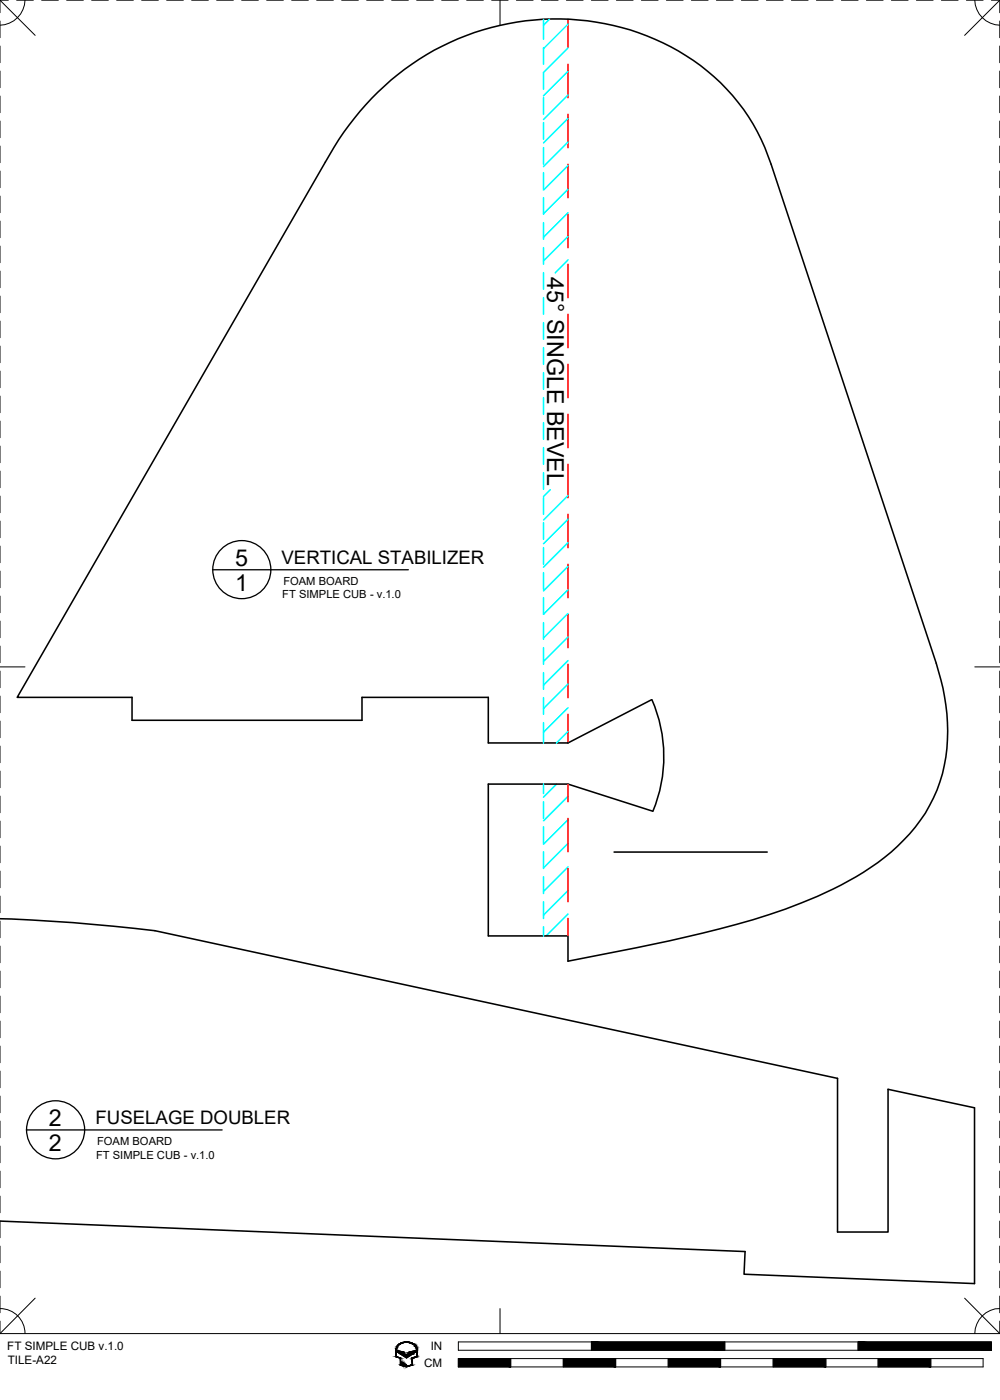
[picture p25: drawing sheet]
<svg xmlns="http://www.w3.org/2000/svg" width="190mm" height="267mm" viewBox="0 0 190 267" stroke-linecap="round" stroke-linejoin="round" font-family="sans-serif">
<defs><g id="words">
<g font-size="4.4">
<text x="104.2" y="52.8" transform="rotate(90 104.2 52.8)">45° SINGLE BEVEL</text>
<text x="44.8" y="107.7">5</text>
<text x="44.8" y="112.5">1</text>
<text x="9.3" y="214.5">2</text>
<text x="9.3" y="219.2">2</text>
</g>
<g font-size="3.5">
<text x="53.6" y="107.4">VERTICAL STABILIZER</text>
<text x="18.2" y="214.1">FUSELAGE DOUBLER</text>
</g>
<g font-size="2.2">
<text x="1.4" y="257.2">FT SIMPLE CUB v.1.0</text>
<text x="82.1" y="257.2">IN</text>
<text x="1.5" y="259.9">TILE-A22</text>
<text x="80.8" y="260.4">CM</text>
</g>
<g font-size="2.1">
<text x="53.8" y="114">FT SIMPLE CUB - v.1.0</text>
<text x="54" y="111.5">FOAM BOARD</text>
<text x="18.3" y="220.7">FT SIMPLE CUB - v.1.0</text>
<text x="18.5" y="218.2">FOAM BOARD</text>
</g>
</g></defs>
<!-- layer: 01 CUT -->
<path d="M124.1 133.3l-15.9 8.2h-15.2v-8.7h-24v4.4h-43.8v-4.4h-21.9l58.7-101.9a51 51 0 0 1 28.4-24.7 47.1 47.1 0 0 1 43.1 6.3 37.8 37.8 0 0 1 13.4 18.8l31.5 95.1a36.7 36.7 0 0 1 .6 22.6 31.7 31.7 0 0 1-13.2 16.3 76 76 0 0 1-19.2 8.9l-6.3 1.9-6.4 1.6a428.9 428.9 0 0 1-25.7 5.4v-4.8h-15.2v-28.9h15.2l16.1 5.1M124.2 133.3a27 27 0 0 1 .2 21.2M0 175a328.5 328.5 0 0 1 29.5 2.3l130 28.1v29.3h9.7v-27.2l16.4 3.5v33.5l-43.9-1.8 .2-4.3-141.9-5.8M117 162.3h29.2" fill="none" stroke="#000" stroke-width=".3"/>
<!-- layer: 04 BEVEL -->
<g fill="none" stroke="#0ff" stroke-width=".3">
<path d="M103.5 3.7v3.8M103.5 9.1v3.1M103.5 13.8v3.2M103.5 18.6v3.2M104.7 3.7l-1.2 1.1M108.2 4.6l-4.7 4.7M108.2 9.1l-4.7 4.7M108.2 13.6l-4.7 4.6M108.2 18.1l-4.7 4.7M103.5 23.4v3.1M103.5 28.1v3.2M103.5 32.9v3.2"/>
<path d="M103.5 37.6v3.2M108.2 22.6l-4.7 4.6M108.2 27.1l-4.7 4.6M108.2 31.5l-4.7 4.7M108.2 36.1l-4.7 4.6M103.5 42.4v3.2M103.5 47.2v3.1M103.5 51.9v3.2M103.5 56.7v3.2M108.2 40.5l-4.7 4.7M108.2 45l-4.7 4.7M108.2 49.5l-2.4 2.5"/>
<path d="M103.5 61.5v3.1M103.5 66.2v3.2M103.5 71v3.2M103.5 75.7v3.2M103.5 80.5v3.2M103.5 85.3v3.1M103.5 90v3.2M103.5 94.8v3.2M103.5 99.6v3.1M104.8 93.3l-1.3 1.3M108.2 94.4l-4.7 4.7M108.2 98.9l-4.7 4.7"/>
<path d="M103.5 104.3v3.2M103.5 109.1v3.2M103.5 118.6v3.2M108.2 112.4l-4.7 4.6v-3.2M108.2 103.4l-4.7 4.6M108.2 107.9l-4.7 4.7M108.2 116.9l-4.7 4.6M103.5 123.4v3.1M103.5 128.1v3.2M103.5 132.9v3.2M103.5 137.7v3.8M108.2 121.3l-4.7 4.7"/>
<path d="M108.2 125.9l-4.7 4.6M108.2 130.3l-4.7 4.7M108.2 134.8l-4.7 4.7M108.2 139.3l-2.2 2.2M103.5 149.4v1.8M103.5 152.7v3.2M103.5 157.5v3.2M106 149.4l-2.5 2.5M108.2 151.7l-4.7 4.7M108.2 156.2l-4.7 4.6M103.5 162.3v3.1M103.5 167v3.2"/>
<path d="M103.5 171.8v3.2M103.5 176.6v1.7M108.2 160.7l-4.7 4.6M108.2 165.1l-4.7 4.7M108.2 169.7l-4.7 4.6M108.2 174.1l-4.2 4.2"/>
</g>
<!-- layer: 02 SCORE -->
<g fill="none" stroke="#f00" stroke-width=".3">
<path d="M108.2 3.7v5.4M108.2 12.2v6.4M108.2 21.8v6.3M108.2 31.3v6.3M108.2 40.8v6.4M108.2 50.3v6.4M108.2 59.9v6.3M108.2 69.4v6.3M108.2 78.9v6.4M108.2 88.4v6.4M108.2 98v6.3M108.2 107.5v6.3"/>
<path d="M108.2 117v6.4M108.2 126.5v6.4M108.2 136.1v5.4M108.2 149.4v3.3M108.2 155.9v6.4M108.2 165.4v6.4M108.2 175v3.3"/>
</g>
<!-- layer: 23 NOTES -->
<g fill="none" stroke="#000" stroke-width=".25">
<path d="M40.5 108.5h37.3M5 215.3h37.3"/>
<circle cx="46.1" cy="108.5" r="5.5"/>
<circle cx="10.6" cy="215.2" r="5.5"/>
</g>
<!-- layer: 22 TILED -->
<g fill="#000" stroke="#000" stroke-width=".19">
<path d="M75.7 257.2l1.1 .4h-1.1zM76.4 258h2.1l-1.1 .7zM77 255.6h.8zM78 257.6l1.2-.4v.4zM77 260.3h.8l-.4 .1z"/>
<path d="M75.4 257.2l.1 1.2v-1.2zM75.4 257.2l.1 1.2h-.1z"/>
<path d="M75.4 258.4l.3 .1zM75.4 258.4l.3 .1z"/>
<path d="M75.5 256.9h.1zM75.5 256.9h.1z"/>
<path d="M75.5 256.9v.3l.1-.3zM75.5 256.9v.3h-.1z"/>
<path d="M75.6 256.6v.3l.1-.3zM75.6 256.6l-.1 .3z"/>
<path d="M75.6 256.6h.1zM75.6 256.6h.1z"/>
<path d="M75.4 258.5l1 .2zM75.4 258.5l1 .2z"/>
<path d="M75.7 256.4v.2l.1-.2zM75.7 256.4v.2h-.1z"/>
<path d="M75.8 256.3v.1l.1-.1zM75.8 256.3l-.1 .1z"/>
<path d="M75.9 256.2v.1l.1-.1zM75.8 256.3l.1-.1z"/>
<path d="M76 256.1v.1l.2-.1zM76 256.1l-.1 .1z"/>
<path d="M76.1 256l.1 .1 .1-.1zM76.1 256l.1 .1h-.2z"/>
<path d="M76.1 258.7l.3 .1zM76.1 258.7l.3 .1z"/>
<path d="M76.3 258.8l.1 1.2v-1.2zM76.3 258.8l.1 1.2h-.1z"/>
<path d="M76.3 255.9v.1l.2-.1zM76.1 256l.2-.1z"/>
<path d="M76.4 255.9h.2zM76.3 255.9h.2z"/>
<path d="M76.5 259.5l.1 .5v-.5zM76.5 259.5l.1 .5h-.1z"/>
<path d="M75.7 257.6h1.3zM75.7 257.6h1.3z"/>
<path d="M76.6 255.8v.1l.3-.1zM76.4 255.9l.2-.1z"/>
<path d="M76.8 259.6l.1 .5v-.5zM76.8 259.6l.1 .5h-.1z"/>
<path d="M75.8 257.6l1.2 .2v-.2zM75.8 257.6l1.2 .2h-.9z"/>
<path d="M76.1 257.8l1.1 .2-.2-.2zM76.1 257.8l1.1 .2h-.8z"/>
<path d="M76.6 255.7h.5zM76.6 255.7l.3 .1z"/>
<path d="M77 259.8l.1 .4v-.4zM77 259.8l.1 .4h-.1z"/>
<path d="M76.7 255.7h.5zM76.6 255.7h.5z"/>
<path d="M77.3 260l.1 .2zM77.3 260l.1 .2z"/>
<path d="M77 255.6l1.1 .1zM76.7 255.7l.3-.1 1.1 .1z"/>
<path d="M77.6 255.7h.6zM77.6 255.7h.6z"/>
<path d="M77.7 255.7l.6 .1zM77.7 255.7l.6 .1z"/>
<path d="M78 255.8l.5 .1zM78 255.8l.5 .1z"/>
<path d="M78.3 255.9h.2zM78.3 255.9h.2z"/>
<path d="M78.3 255.9l.5 .1zM78.3 255.9l.5 .1z"/>
<path d="M78.5 258.8l.1 1.2v-1.2zM78.5 258.8l.1 1.2h-.1z"/>
<path d="M78.6 256l.3 .1zM78.6 256l.3 .1z"/>
<path d="M78.5 258.7l.1 .1 .2-.1zM78.5 258.7l.1 .1z"/>
<path d="M77.8 257.8l.7 .2 .3-.2zM77.8 257.8l.7 .2h-.9z"/>
<path d="M78.7 256.1l.3 .1zM78.7 256.1l.3 .1z"/>
<path d="M78.9 256.2l.2 .1zM78.9 256.2l.2 .1z"/>
<path d="M77.8 257.6l1 .2 .3-.2zM77.8 257.6l1 .2h-1z"/>
<path d="M79 256.3l.2 .1zM79 256.3l.2 .1z"/>
<path d="M79.1 256.4l.2 .2zM79.1 256.4l.2 .2z"/>
<path d="M78 257.6h1.2zM77.8 257.6h1.3z"/>
<path d="M79.2 256.6h.1zM79.2 256.6h.1z"/>
<path d="M79.2 256.6l.2 .3zM79.2 256.6l.2 .3z"/>
<path d="M79.3 256.9h.1zM79.3 256.9h.1z"/>
<path d="M79.3 256.9l.2 .3zM79.3 256.9l.2 .3z"/>
<path d="M79.4 257.2l.1 1.2v-1.2zM79.4 257.2l.1 1.2h-.1z"/>
<path d="M79.4 258.4l.1 .1zM79.2 258.5h.3z"/>
<path d="M78.8 258.7l.7-.2h-.3zM78.5 258.7l.7-.2-.4 .2z"/>
<path d="M87.3 258.8l10 1.6v-1.6zM87.3 258.8l10 1.6h-10z"/>
<path d="M107.3 258.8l10 1.6v-1.6zM107.3 258.8l10 1.6h-10z"/>
<path d="M127.3 258.8l10 1.6v-1.6zM127.3 258.8l10 1.6h-10z"/>
<path d="M112.7 255.6l25.4 1.6v-1.6zM112.7 255.6l25.4 1.6h-25.4z"/>
<path d="M147.3 258.8l10 1.6v-1.6zM147.3 258.8l10 1.6h-10z"/>
<path d="M167.3 258.8l10 1.6v-1.6zM167.3 258.8l10 1.6h-10z"/>
<path d="M163.5 255.6l25.4 1.6v-1.6zM163.5 255.6l25.4 1.6h-25.4z"/>
<path d="M76.3 260h.1zM76.3 260h.1z"/>
<path d="M76.5 260h.1zM76.5 260h.1z"/>
<path d="M76.3 260h.2zM76.3 260h.2z"/>
<path d="M76.3 260l.3 .1zM76.3 260l.3 .1zM76.3 260.1h.3zM76.3 260.1h.3z"/>
<path d="M76.3 260.1h.3zM76.3 260.1h.3z"/>
<path d="M76.3 260.1h.5zM76.3 260.1h.5z"/>
<path d="M76.8 260.1h.1zM76.8 260.1h.1z"/>
<path d="M76.4 260.1l.5 .1zM76.4 260.1l.5 .1z"/>
<path d="M76.5 260.2h.5zM76.5 260.2h.5z"/>
<path d="M77 260.2h.1zM77 260.2h.1z"/>
<path d="M76.7 260.2h.4zM76.7 260.2h.4z"/>
<path d="M76.8 260.2l.5 .1zM76.8 260.2l.5 .1z"/>
<path d="M77.3 260.2l.1 .1zM77.3 260.2l.1 .1z"/>
<path d="M76.9 260.3h.5zM76.9 260.3h.5z"/>
<path d="M77.5 260.3h.4zM77.4 260.3h.4z"/>
<path d="M78.5 260l.1 .1zM78.2 260.1h.4z"/>
<path d="M77.9 260.3l.7-.2h-.4zM77.5 260.3l.7-.2-.3 .2z"/>
</g>
<g fill="none" stroke="#000" stroke-width=".19">
<path d="M0 0h1.6M0 0v2.4M0 4v3.2M0 8.8v3.1M0 13.5v3.2M0 18.3v3.2M0 0l6.7 6.7M3.2 0h3.2M4.8 0a4.9 4.9 0 0 1-4.8 4.8M7.9 0h3.2M12.7 0h3.2M17.5 0h3.1"/>
<path d="M22.2 0h3.2M27 0h3.2M31.8 0h3.1M36.5 0h3.2M41.3 0h3.2M46 0h3.2M50.8 0h3.2M55.6 0h3.1M60.3 0h3.2M65.1 0h3.2M69.9 0h3.1M74.6 0h3.2"/>
<path d="M79.4 0h3.2M84.1 0h3.2M88.9 0h3.2M93.7 0h3.1M95.3 0v4.8M98.4 0h3.2M103.1 0h3.2M107.9 0h3.2M112.7 0h3.1M117.4 0h3.2M122.2 0h3.2M127 0h3.1"/>
<path d="M131.7 0h3.2M136.5 0h3.2M141.2 0h3.2M146 0h3.2M150.8 0h3.1M155.5 0h3.2M160.3 0h3.2M165.1 0h3.1M169.8 0h3.2M174.6 0h3.2M179.3 0h3.2M184.1 0h3.2"/>
<path d="M185.7 0a4.9 4.9 0 0 0 4.8 4.8M188.9 0h1.6M190.5 0v2.4M190.5 4v3.2M190.5 8.8v3.1M190.5 13.5v3.2M190.5 18.3v3.2M190.5 0l-6.7 6.7M0 23.1v3.1M0 27.8v3.2M0 32.6v3.2M0 37.3v3.2"/>
<path d="M190.5 23.1v3.1M190.5 27.8v3.2M190.5 32.6v3.2M190.5 37.3v3.2M0 42.1v3.2M0 46.9v3.1M0 51.6v3.2M0 56.4v3.2M190.5 42.1v3.2M190.5 46.9v3.1M190.5 51.6v3.2M190.5 56.4v3.2"/>
<path d="M0 61.2v3.1M0 65.9v3.2M0 70.7v3.2M0 75.4v3.2M190.5 61.2v3.1M190.5 65.9v3.2M190.5 70.7v3.2M190.5 75.4v3.2M0 80.2v3.2M0 85v3.1M0 89.7v3.2M0 94.5v3.2"/>
<path d="M0 99.3v3.1M190.5 80.2v3.2M190.5 85v3.1M190.5 89.7v3.2M190.5 94.5v3.2M190.5 99.3v3.1M0 104v3.2M0 108.8v3.2M0 113.6v3.1M0 118.3v3.2M190.5 104v3.2M190.5 108.8v3.2"/>
<path d="M190.5 113.6v3.1M190.5 118.3v3.2M0 127h4.8M0 123.1v3.2M0 127.8v3.2M0 132.6v3.2M0 137.4v3.1M185.7 127h4.8M190.5 123.1v3.2M190.5 127.8v3.2M190.5 132.6v3.2M190.5 137.4v3.1"/>
<path d="M0 142.1v3.2M0 146.9v3.2M0 151.7v3.1M0 156.4v3.2M190.5 142.1v3.2M190.5 146.9v3.2M190.5 151.7v3.1M190.5 156.4v3.2M0 161.2v3.2M0 165.9v3.2M0 170.7v3.2M0 175.5v3.1"/>
<path d="M190.5 161.2v3.2M190.5 165.9v3.2M190.5 170.7v3.2M190.5 175.5v3.1M0 180.2v3.2M0 185v3.2M0 189.8v3.1M0 194.5v3.2M0 199.3v3.2M190.5 180.2v3.2M190.5 185v3.2M190.5 189.8v3.1"/>
<path d="M190.5 194.5v3.2M190.5 199.3v3.2M0 204v3.2M0 208.8v3.2M0 213.6v3.1M0 218.3v3.2M190.5 204v3.2M190.5 208.8v3.2M190.5 213.6v3.1M190.5 218.3v3.2M0 223.1v3.2M0 227.9v3.1"/>
<path d="M0 232.6v3.2M0 237.4v3.2M190.5 223.1v3.2M190.5 227.9v3.1M190.5 232.6v3.2M190.5 237.4v3.2M0 242.1v3.2M0 246.9v3.2M0 251.7v2.3M0 254h190.5M0 249.3a4.7 4.7 0 0 1 4.8 4.7M6.7 247.3l-6.7 6.7"/>
<path d="M75.5 257.2v1.2l.9 .3v1.3h.1v-.5h.1v.6h.2v-.5h.1v.6h.1v-.4h.1v.4l.2 .1v-.3l.1 .3 1.1-.3v-1.3l.9-.3v-1.2M75.6 257.1a2 2 0 0 1 3.2-1l.5 .7 .1 .3M75.7 257.2l1.3 .4 .2 .4h.4l.2-.4 1.4-.4v.4l-1.8 1.1-1.7-1.1zM75.8 256.3a2.26 2.26 0 0 1 3.6 .6l.1 1.6-.9 .3v1.3l-1.2 .3-1.1-.3v-1.3l-.9-.3a2.64 2.64 0 0 1 .4-2.2zM87.3 255.6h101.6v1.6h-101.6zM87.3 258.8h100v1.6h-100zM95.3 249.3v4.7M97.3 258.8v1.6M107.3 258.8v1.6M112.7 255.6v1.6M117.3 258.8v1.6M127.3 258.8v1.6"/>
<path d="M137.3 258.8v1.6M138.1 255.6v1.6M147.3 258.8v1.6M157.3 258.8v1.6M163.5 255.6v1.6M167.3 258.8v1.6M177.3 258.8v1.6M183.8 247.3l6.7 6.7M190.5 249.3a4.8 4.8 0 0 0-4.8 4.7M190.5 242.1v3.2M190.5 246.9v3.2M190.5 251.7v2.3"/>
</g>
<use href="#words"/>
</svg>
